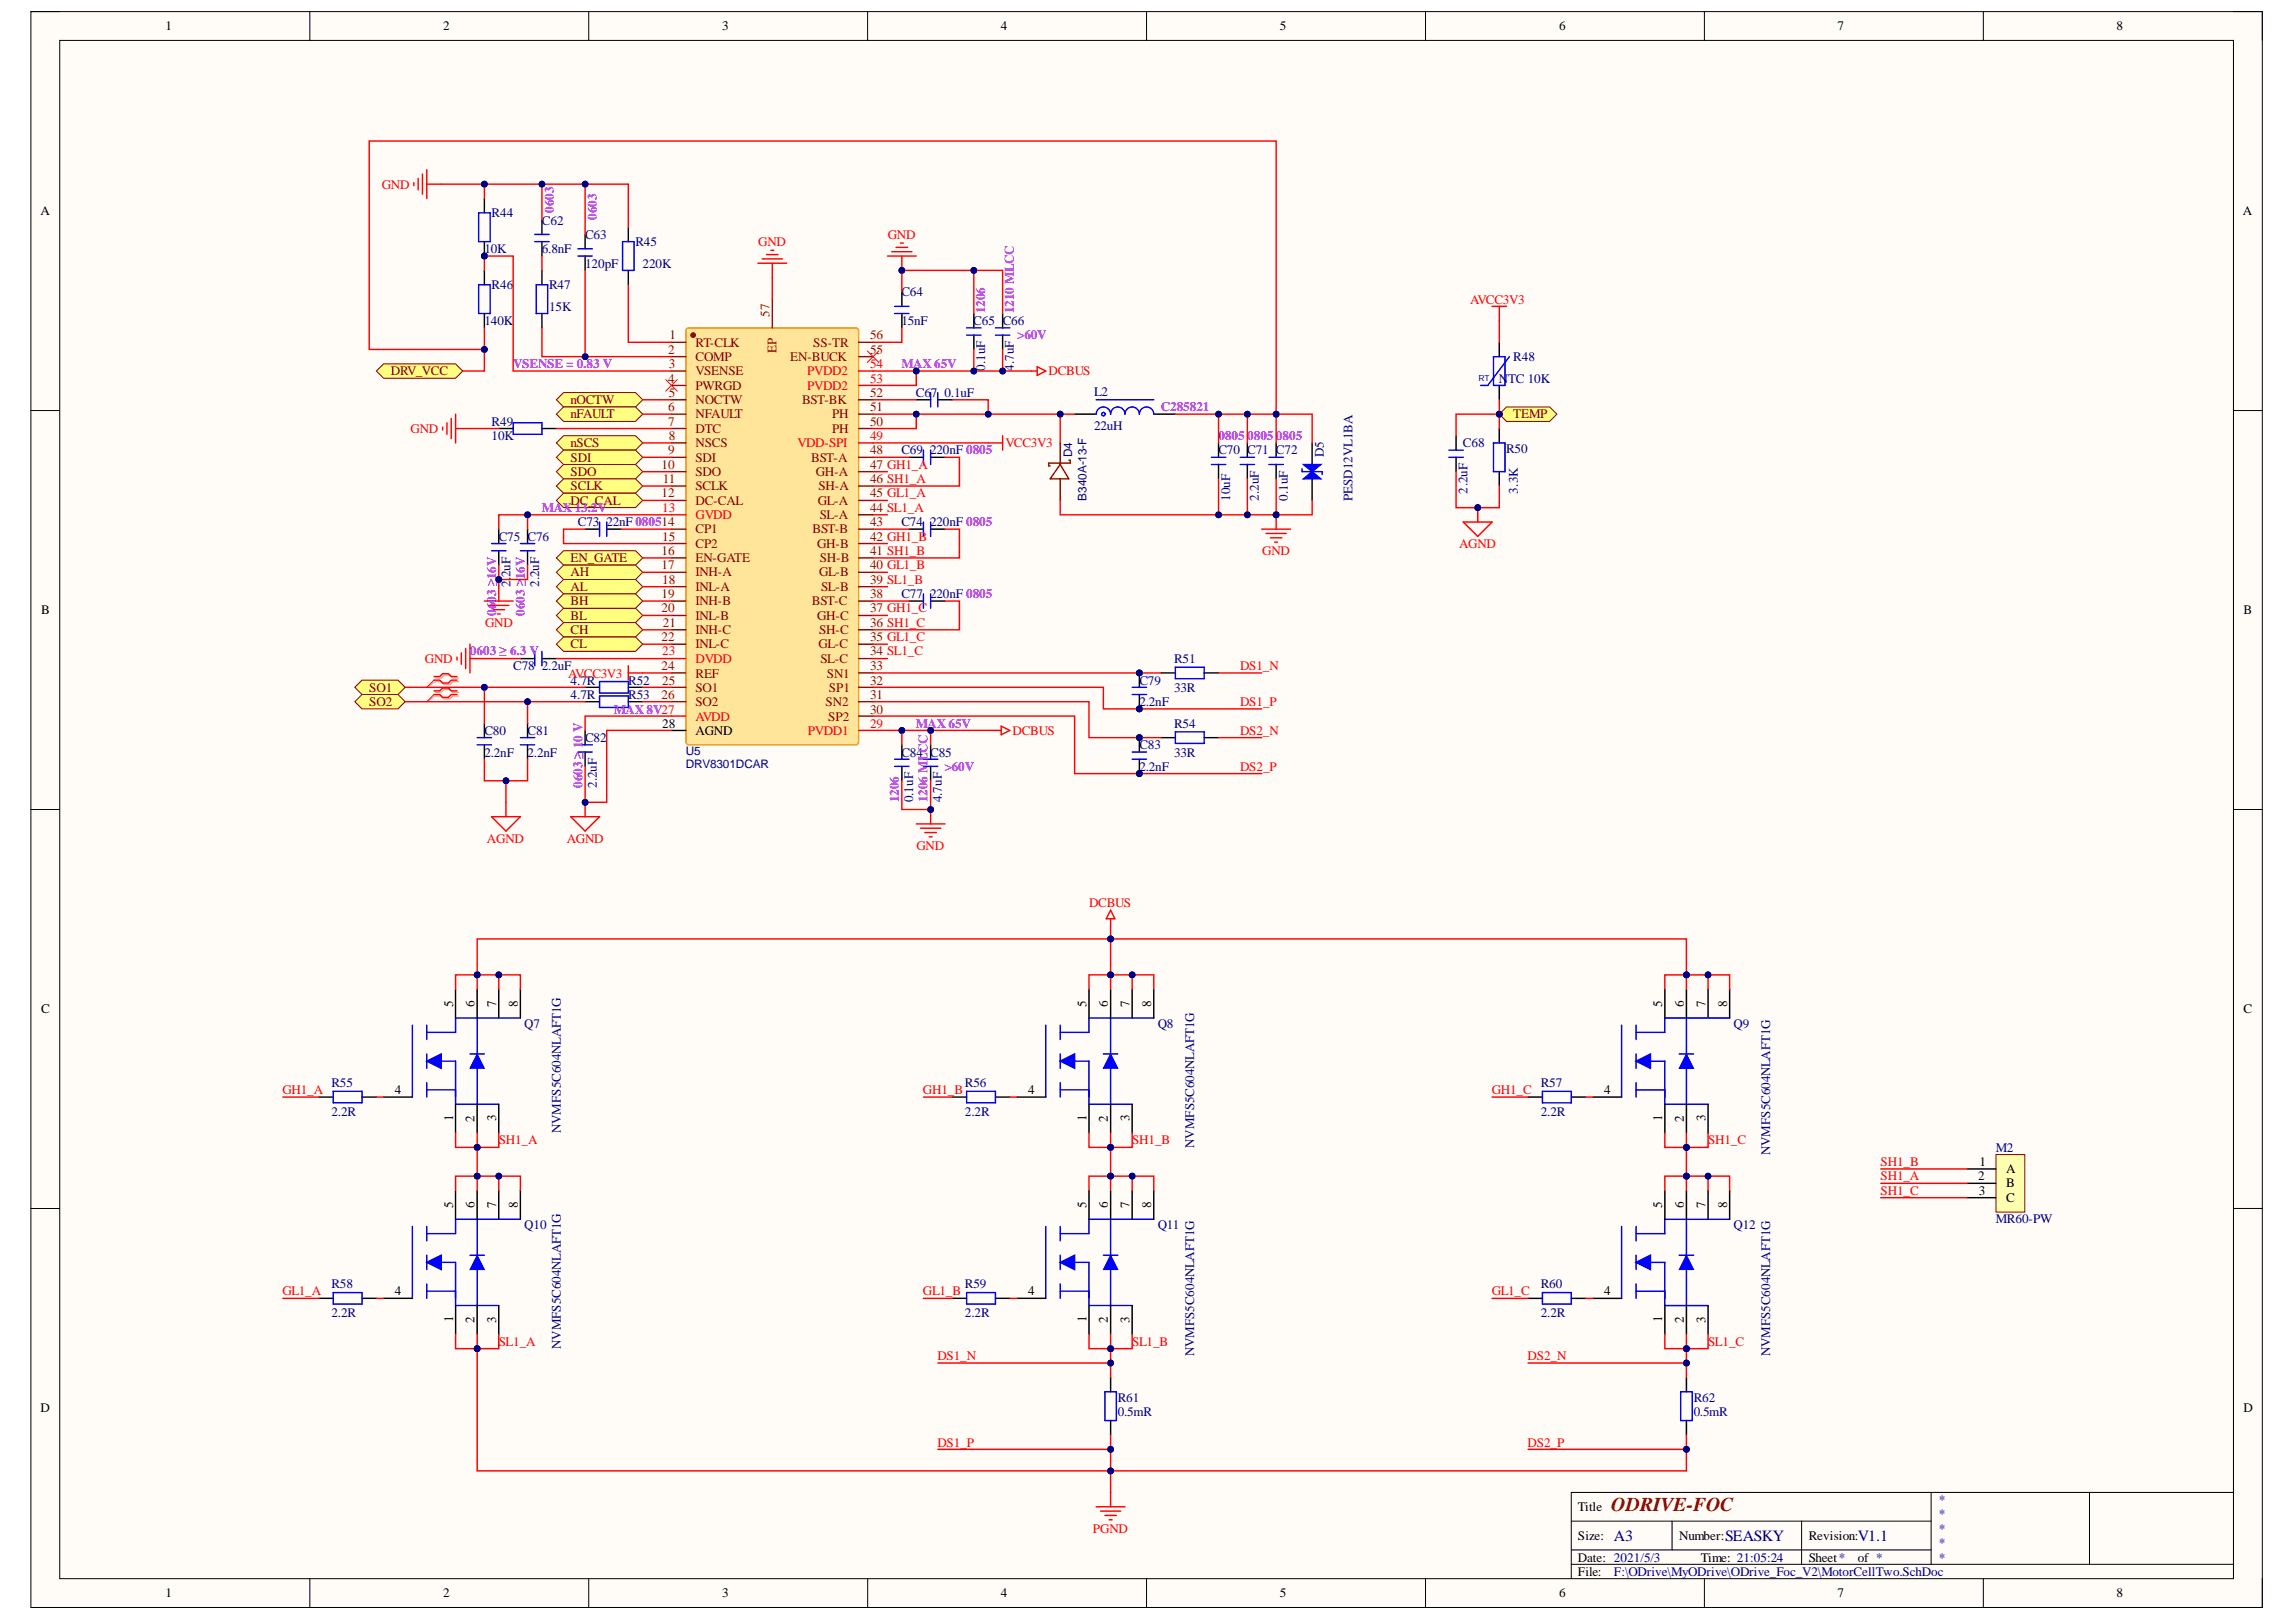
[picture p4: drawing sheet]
<svg xmlns="http://www.w3.org/2000/svg" width="297mm" height="210mm" viewBox="0 0 297 210" stroke-linecap="round" stroke-linejoin="round" font-family="sans-serif">
<defs><g id="words">
<text font-size="2.5" fill="#800000" x="208.5" y="195.6">ODRIVE-FOC</text>
<g font-size="2" fill="#000080">
<text x="208.8" y="199.4">A3</text>
<text x="223.2" y="199.4">SEASKY</text>
<text x="240.3" y="199.4">V1.1</text>
</g>
<g font-size="1.7">
<text x="21.4" y="3.9">1</text>
<text x="57.3" y="3.9">2</text>
<text x="93.4" y="3.9">3</text>
<text x="129.5" y="3.9">4</text>
<text x="165.6" y="3.9">5</text>
<text x="201.7" y="3.9">6</text>
<text x="237.7" y="3.9">7</text>
<text x="273.8" y="3.9">8</text>
<text x="5.2" y="27.9">A</text>
<text x="290.2" y="27.9">A</text>
<text x="5.3" y="79.5">B</text>
<text x="290.2" y="79.5">B</text>
<text x="85.7" y="94.2">28</text>
<text x="90" y="95.1">AGND</text>
<text x="5.3" y="131.1">C</text>
<text x="58.6" y="130.3" transform="rotate(-90 58.6 130.3)">5</text>
<text x="61.4" y="130.3" transform="rotate(-90 61.4 130.3)">6</text>
<text x="64.2" y="130.3" transform="rotate(-90 64.2 130.3)">7</text>
<text x="67" y="130.3" transform="rotate(-90 67 130.3)">8</text>
<text x="140.6" y="130.3" transform="rotate(-90 140.6 130.3)">5</text>
<text x="143.3" y="130.3" transform="rotate(-90 143.3 130.3)">6</text>
<text x="146.1" y="130.3" transform="rotate(-90 146.1 130.3)">7</text>
<text x="148.9" y="130.3" transform="rotate(-90 148.9 130.3)">8</text>
<text x="215.1" y="130.3" transform="rotate(-90 215.1 130.3)">5</text>
<text x="217.8" y="130.3" transform="rotate(-90 217.8 130.3)">6</text>
<text x="220.6" y="130.3" transform="rotate(-90 220.6 130.3)">7</text>
<text x="223.4" y="130.3" transform="rotate(-90 223.4 130.3)">8</text>
<text x="290.2" y="131.1">C</text>
<text x="51.1" y="141.6">4</text>
<text x="133" y="141.6">4</text>
<text x="207.5" y="141.6">4</text>
<text x="58.6" y="145.1" transform="rotate(-90 58.6 145.1)">1</text>
<text x="61.4" y="145.1" transform="rotate(-90 61.4 145.1)">2</text>
<text x="64.2" y="145.1" transform="rotate(-90 64.2 145.1)">3</text>
<text x="140.6" y="145.1" transform="rotate(-90 140.6 145.1)">1</text>
<text x="143.3" y="145.1" transform="rotate(-90 143.3 145.1)">2</text>
<text x="146.1" y="145.1" transform="rotate(-90 146.1 145.1)">3</text>
<text x="215.1" y="145.1" transform="rotate(-90 215.1 145.1)">1</text>
<text x="217.8" y="145.1" transform="rotate(-90 217.8 145.1)">2</text>
<text x="220.6" y="145.1" transform="rotate(-90 220.6 145.1)">3</text>
<text x="255.9" y="152.7">2</text>
<text x="256" y="154.6">3</text>
<text x="256.1" y="150.9">1</text>
<text x="259.5" y="151.8">A</text>
<text x="259.5" y="153.7">B</text>
<text x="259.5" y="155.5">C</text>
<text x="58.6" y="156.3" transform="rotate(-90 58.6 156.3)">5</text>
<text x="61.4" y="156.3" transform="rotate(-90 61.4 156.3)">6</text>
<text x="64.2" y="156.3" transform="rotate(-90 64.2 156.3)">7</text>
<text x="67" y="156.3" transform="rotate(-90 67 156.3)">8</text>
<text x="140.6" y="156.3" transform="rotate(-90 140.6 156.3)">5</text>
<text x="143.3" y="156.3" transform="rotate(-90 143.3 156.3)">6</text>
<text x="146.1" y="156.3" transform="rotate(-90 146.1 156.3)">7</text>
<text x="148.9" y="156.3" transform="rotate(-90 148.9 156.3)">8</text>
<text x="215.1" y="156.3" transform="rotate(-90 215.1 156.3)">5</text>
<text x="217.8" y="156.3" transform="rotate(-90 217.8 156.3)">6</text>
<text x="220.6" y="156.3" transform="rotate(-90 220.6 156.3)">7</text>
<text x="223.4" y="156.3" transform="rotate(-90 223.4 156.3)">8</text>
<text x="51.1" y="167.6">4</text>
<text x="133" y="167.6">4</text>
<text x="207.5" y="167.6">4</text>
<text x="58.6" y="171.1" transform="rotate(-90 58.6 171.1)">1</text>
<text x="61.4" y="171.2" transform="rotate(-90 61.4 171.2)">2</text>
<text x="64.2" y="171.2" transform="rotate(-90 64.2 171.2)">3</text>
<text x="140.6" y="171.1" transform="rotate(-90 140.6 171.1)">1</text>
<text x="143.3" y="171.2" transform="rotate(-90 143.3 171.2)">2</text>
<text x="146.1" y="171.2" transform="rotate(-90 146.1 171.2)">3</text>
<text x="215.1" y="171.1" transform="rotate(-90 215.1 171.1)">1</text>
<text x="217.8" y="171.2" transform="rotate(-90 217.8 171.2)">2</text>
<text x="220.6" y="171.2" transform="rotate(-90 220.6 171.2)">3</text>
<text x="5.2" y="182.7">D</text>
<text x="290.2" y="182.7">D</text>
<text x="204.1" y="195.6">Title</text>
<text x="204.1" y="199.3">Size:</text>
<text x="204.1" y="202.1">Date: 2021/5/3</text>
<text x="204.1" y="203.9">File:</text>
<text x="217.3" y="199.3">Number:</text>
<text x="220" y="202.1">Time: 21:05:24</text>
<text x="234" y="199.3">Revision:</text>
<text x="234" y="202.1">Sheet*</text>
<text x="240.3" y="202.1">of *</text>
<text x="21.4" y="206.7">1</text>
<text x="57.3" y="206.7">2</text>
<text x="93.4" y="206.7">3</text>
<text x="129.5" y="206.7">4</text>
<text x="165.6" y="206.7">5</text>
<text x="201.7" y="206.7">6</text>
<text x="237.7" y="206.7">7</text>
<text x="273.8" y="206.7">8</text>
</g>
<g font-size="1.7" fill="#f00">
<text x="49.4" y="24.4">GND</text>
<text x="98.1" y="31.9">GND</text>
<text x="114.8" y="30.9">GND</text>
<text x="190.2" y="39.3">AVCC3V3</text>
<text x="112.6" y="47.6">54</text>
<text x="104.4" y="50.4">PVDD2</text>
<text x="104.4" y="48.6">PVDD2</text>
<text x="112.6" y="49.5">53</text>
<text x="135.6" y="48.6">DCBUS</text>
<text x="53.1" y="56">GND</text>
<text x="103.2" y="57.9">VDD-SPI</text>
<text x="112.6" y="56.9">49</text>
<text x="130.1" y="57.9">VCC3V3</text>
<text x="85.7" y="66.2">13</text>
<text x="90" y="67.2">GVDD</text>
<text x="163.3" y="71.8">GND</text>
<text x="188.8" y="70.9">AGND</text>
<text x="62.7" y="81.1">GND</text>
<text x="55" y="85.7">GND</text>
<text x="73.5" y="87.7">AVCC3V3</text>
<text x="85.7" y="84.8">23</text>
<text x="90" y="85.7">DVDD</text>
<text x="160.4" y="86.7">DS1_N</text>
<text x="90" y="93.3">AVDD</text>
<text x="104.5" y="95.1">PVDD1</text>
<text x="112.6" y="94.2">29</text>
<text x="131" y="95.1">DCBUS</text>
<text x="160.4" y="95.1">DS2_N</text>
<text x="160.4" y="91.4">DS1_P</text>
<text x="160.4" y="99.8">DS2_P</text>
<text x="63" y="109.1">AGND</text>
<text x="73.3" y="109.1">AGND</text>
<text x="118.6" y="110">GND</text>
<text x="140.9" y="117.4">DCBUS</text>
<text x="36.5" y="141.6">GH1_A</text>
<text x="119.4" y="141.6">GH1_B</text>
<text x="193" y="141.6">GH1_C</text>
<text x="64.5" y="148.1">SH1_A</text>
<text x="146.5" y="148.1">SH1_B</text>
<text x="221" y="148.1">SH1_C</text>
<text x="243.3" y="150.9">SH1_B</text>
<text x="243.3" y="152.7">SH1_A</text>
<text x="243.3" y="154.6">SH1_C</text>
<text x="36.5" y="167.6">GL1_A</text>
<text x="119.4" y="167.6">GL1_B</text>
<text x="193" y="167.6">GL1_C</text>
<text x="64.5" y="174.2">SL1_A</text>
<text x="121.3" y="176.1">DS1_N</text>
<text x="146.5" y="174.2">SL1_B</text>
<text x="197.6" y="176.1">DS2_N</text>
<text x="221" y="174.2">SL1_C</text>
<text x="121.3" y="187.2">DS1_P</text>
<text x="197.6" y="187.2">DS2_P</text>
<text x="141.4" y="198.4">PGND</text>
</g>
<g font-size="1.7" fill="#000080">
<text x="63.6" y="28.1">R44</text>
<text x="70.1" y="29.1">C62</text>
<text x="62.7" y="32.8">10K</text>
<text x="70.1" y="32.8">6.8nF</text>
<text x="75.7" y="30.9">C63</text>
<text x="75.7" y="34.6">120pF</text>
<text x="82.2" y="31.9">R45</text>
<text x="83.1" y="34.6">220K</text>
<text x="63.6" y="37.4">R46</text>
<text x="71" y="37.4">R47</text>
<text x="71" y="40.2">15K</text>
<text x="116.6" y="38.4">C64</text>
<text x="62.7" y="42.1">140K</text>
<text x="116.6" y="42.1">15nF</text>
<text x="125.9" y="42.1">C65 C66</text>
<text x="127.4" y="48" transform="rotate(-90 127.4 48)">0.1uF</text>
<text x="131.2" y="48" transform="rotate(-90 131.2 48)">4.7uF</text>
<text x="195.8" y="46.7">R48</text>
<text x="118.5" y="51.4">C67</text>
<text x="122.2" y="51.4">0.1uF</text>
<text x="141.6" y="51.2">L2</text>
<text x="193.9" y="49.5">N</text>
<text x="195.1" y="49.5">TC 10K</text>
<text x="63.6" y="55.1">R49</text>
<text x="63.6" y="56.9">10K</text>
<text x="116.6" y="58.8">C69</text>
<text x="120.3" y="58.8">220nF 0805</text>
<text x="141.6" y="55.7">22uH</text>
<text x="157.6" y="58.8">C70 C71 C72</text>
<text x="171.3" y="59.1" transform="rotate(-90 171.3 59.1)">D5</text>
<text x="189.3" y="57.9">C68</text>
<text x="194.8" y="58.6">R50</text>
<text x="159.2" y="64.8" transform="rotate(-90 159.2 64.8)">10uF</text>
<text x="162.9" y="64.8" transform="rotate(-90 162.9 64.8)">2.2uF</text>
<text x="166.6" y="64.8" transform="rotate(-90 166.6 64.8)">0.1uF</text>
<text x="175" y="64.8" transform="rotate(-90 175 64.8)">PESD12VL1BA</text>
<text x="189.9" y="63.9" transform="rotate(-90 189.9 63.9)">2.2uF</text>
<text x="196.4" y="63.9" transform="rotate(-90 196.4 63.9)">3.3K</text>
<text x="64.5" y="70">C75 C76</text>
<text x="74.8" y="68.1">C73</text>
<text x="78.5" y="68.1">22nF 080514</text>
<text x="116.6" y="68.1">C74</text>
<text x="120.3" y="68.1">220nF 0805</text>
<text x="66" y="76" transform="rotate(-90 66 76)">2.</text>
<text x="66" y="74.7" transform="rotate(-90 66 74.7)">2uF</text>
<text x="69.8" y="76" transform="rotate(-90 69.8 76)">2.2uF</text>
<text x="116.6" y="77.4">C77</text>
<text x="120.3" y="77.4">220nF 0805</text>
<text x="66.4" y="86.7">C78</text>
<text x="70.1" y="86.7">2.2uF</text>
<text x="73.8" y="88.6">4.7R</text>
<text x="81.3" y="88.6">R52</text>
<text x="147.4" y="88.6">C79</text>
<text x="151.9" y="85.7">R51</text>
<text x="151.9" y="89.6">33R</text>
<text x="62.7" y="95.1">C80</text>
<text x="68.2" y="95.1">C81</text>
<text x="73.8" y="90.5">4.7R</text>
<text x="81.3" y="90.5">R53</text>
<text x="147.4" y="91.4">2.2nF</text>
<text x="151.9" y="94.2">R54</text>
<text x="62.7" y="97.9">2.2nF</text>
<text x="68.2" y="97.9">2.2nF</text>
<text x="75.7" y="96.1">C82</text>
<text x="77.2" y="102" transform="rotate(-90 77.2 102)">2.2uF</text>
<text x="116.6" y="97.9">C84 C85</text>
<text x="147.4" y="97">C83</text>
<text x="147.4" y="99.8">2.2nF</text>
<text x="151.9" y="97.9">33R</text>
<text x="118.1" y="103.8" transform="rotate(-90 118.1 103.8)">0.1uF</text>
<text x="121.9" y="103.8" transform="rotate(-90 121.9 103.8)">4.7uF</text>
<text x="67.8" y="133.1">Q7</text>
<text x="149.8" y="133.1">Q8</text>
<text x="224.3" y="133.1">Q9</text>
<text x="42.9" y="140.7">R55</text>
<text x="124.8" y="140.7">R56</text>
<text x="199.3" y="140.7">R57</text>
<text x="42.9" y="144.4">2.2R</text>
<text x="72.6" y="146.7" transform="rotate(-90 72.6 146.7)">NVMFS5C604NLAFT1G</text>
<text x="124.8" y="144.4">2.2R</text>
<text x="154.5" y="148.5" transform="rotate(-90 154.5 148.5)">NVMFS5C604NLAFT1G</text>
<text x="199.3" y="144.4">2.2R</text>
<text x="229" y="149.4" transform="rotate(-90 229 149.4)">NVMFS5C604NLAFT1G</text>
<text x="258.2" y="149">M2</text>
<text x="67.8" y="159.1">Q10</text>
<text x="149.8" y="159.1">Q11</text>
<text x="224.3" y="159.1">Q12</text>
<text x="258.2" y="158.3">MR60-PW</text>
<text x="42.9" y="166.7">R58</text>
<text x="124.8" y="166.7">R59</text>
<text x="199.3" y="166.7">R60</text>
<text x="42.9" y="170.5">2.2R</text>
<text x="124.8" y="170.5">2.2R</text>
<text x="199.3" y="170.5">2.2R</text>
<text x="72.6" y="174.5" transform="rotate(-90 72.6 174.5)">NVMFS5C604NLAFT1G</text>
<text x="154.5" y="175.5" transform="rotate(-90 154.5 175.5)">NVMFS5C604NLAFT1G</text>
<text x="229" y="175.5" transform="rotate(-90 229 175.5)">NVMFS5C604NLAFT1G</text>
<text x="144.6" y="181.4">R61</text>
<text x="144.6" y="183.2">0.5mR</text>
<text x="219.1" y="181.4">R62</text>
<text x="219.1" y="183.2">0.5mR</text>
<text x="250.7" y="194.6">*</text>
<text x="250.7" y="196.5">*</text>
<text x="208.8" y="203.9">F:\ODrive\MyODrive\ODrive_Foc_V2\MotorCellTwo.SchDoc</text>
<text x="250.7" y="198.4">*</text>
<text x="250.7" y="200.2">*</text>
<text x="250.7" y="202.1">*</text>
</g>
<g font-size="1.7" fill="#90f">
<text x="71.6" y="27.5" transform="rotate(-90 71.6 27.5)">0603</text>
<text x="77.2" y="28.5" transform="rotate(-90 77.2 28.5)">0603</text>
<text x="127.4" y="40.6" transform="rotate(-90 127.4 40.6)">1206</text>
<text x="131.2" y="40.6" transform="rotate(-90 131.2 40.6)">1210 MLCC</text>
<text x="66.4" y="47.6">VSENSE = 0.83 V</text>
<text x="116.6" y="47.6">MAX 65V</text>
<text x="131.6" y="43.9">&gt;60V</text>
<text x="150.2" y="53.2">C285821</text>
<text x="157.6" y="56.9">0805</text>
<text x="161.4" y="56.9">0805</text>
<text x="165.1" y="56.9">0805</text>
<text x="70.1" y="66.2">MAX 13.2V</text>
<text x="64.2" y="78" transform="rotate(-90 64.2 78)">03 ≥16V</text>
<text x="67.9" y="74.9" transform="rotate(-90 67.9 74.9)">16V</text>
<text x="64.2" y="79.7" transform="rotate(-90 64.2 79.7)">06</text>
<text x="67.9" y="79.7" transform="rotate(-90 67.9 79.7)">0603 ≥</text>
<text x="60.8" y="84.8">0603 ≥ 6.3 V</text>
<text x="79.4" y="92.3">MAX 8V27</text>
<text x="118.5" y="94.2">MAX 65V</text>
<text x="75.4" y="102" transform="rotate(-90 75.4 102)">0603 ≥ 10 V</text>
<text x="122.2" y="99.8">&gt;60V</text>
<text x="116.3" y="103.8" transform="rotate(-90 116.3 103.8)">1206</text>
<text x="120" y="103.8" transform="rotate(-90 120 103.8)">1206 MLCC</text>
</g>
<g font-size="1.7" fill="#800">
<text x="99.5" y="41" transform="rotate(-90 99.5 41)">57</text>
<text x="86.4" y="45.8">2</text>
<text x="86.5" y="47.6">3</text>
<text x="86.6" y="43.9">1</text>
<text x="90" y="44.9">RT-CLK</text>
<text x="90" y="46.7">COMP</text>
<text x="100.5" y="45.6" transform="rotate(-90 100.5 45.6)">EP</text>
<text x="102.2" y="46.7">EN-BUCK</text>
<text x="105.2" y="44.9">SS-TR</text>
<text x="112.6" y="45.8">55</text>
<text x="112.6" y="43.9">56</text>
<text x="86.4" y="49.5">4</text>
<text x="86.4" y="53.2">6</text>
<text x="86.5" y="51.4">5</text>
<text x="90" y="48.6">VSENSE</text>
<text x="90" y="50.4">PWRGD</text>
<text x="90" y="52.3">NOCTW</text>
<text x="103.8" y="52.3">BST-BK</text>
<text x="112.6" y="53.2">51</text>
<text x="112.6" y="51.4">52</text>
<text x="86.4" y="55.1">7</text>
<text x="86.4" y="58.8">9</text>
<text x="86.5" y="56.9">8</text>
<text x="90" y="54.2">NFAULT</text>
<text x="90" y="56">DTC</text>
<text x="90" y="57.9">NSCS</text>
<text x="90" y="59.7">SDI</text>
<text x="104.9" y="59.7">BST-A</text>
<text x="107.7" y="56">PH</text>
<text x="107.7" y="54.2">PH</text>
<text x="112.6" y="58.8">48</text>
<text x="112.6" y="55.1">50</text>
<text x="85.6" y="60.7">10</text>
<text x="85.6" y="64.4">12</text>
<text x="85.8" y="62.5">11</text>
<text x="90" y="61.6">SDO</text>
<text x="90" y="63.4">SCLK</text>
<text x="90" y="65.3">DC-CAL</text>
<text x="105.5" y="61.6">GH-A</text>
<text x="105.8" y="65.3">GL-A</text>
<text x="105.9" y="63.4">SH-A</text>
<text x="112.6" y="64.4">45 GL1_A</text>
<text x="112.6" y="62.5">46 SH1_A</text>
<text x="112.6" y="60.7">47 GH1_A</text>
<text x="85.6" y="71.8">16</text>
<text x="85.7" y="70">15</text>
<text x="90" y="69">CP1</text>
<text x="90" y="70.9">CP2</text>
<text x="105.1" y="69">BST-B</text>
<text x="105.7" y="70.9">GH-B</text>
<text x="106" y="67.2">SL-A</text>
<text x="112.6" y="71.8">41 SH1_B</text>
<text x="112.6" y="70">42 GH1_B</text>
<text x="112.6" y="68.1">43</text>
<text x="112.6" y="66.2">44 SL1_A</text>
<text x="85.6" y="73.7">17</text>
<text x="85.6" y="77.4">19</text>
<text x="85.7" y="75.5">18</text>
<text x="90" y="72.7">EN-GATE</text>
<text x="90" y="74.6">INH-A</text>
<text x="90" y="76.5">INL-A</text>
<text x="106" y="74.6">GL-B</text>
<text x="106" y="72.7">SH-B</text>
<text x="106.2" y="76.5">SL-B</text>
<text x="112.6" y="77.4">38</text>
<text x="112.6" y="75.5">39 SL1_B</text>
<text x="112.6" y="73.7">40 GL1_B</text>
<text x="85.6" y="79.2">20</text>
<text x="85.6" y="83">22</text>
<text x="85.8" y="81.1">21</text>
<text x="90" y="78.3">INH-B</text>
<text x="90" y="80.2">INL-B</text>
<text x="90" y="82">INH-C</text>
<text x="90" y="83.9">INL-C</text>
<text x="105" y="78.3">BST-C</text>
<text x="105.7" y="80.2">GH-C</text>
<text x="105.9" y="83.9">GL-C</text>
<text x="106" y="82">SH-C</text>
<text x="112.6" y="83">35 GL1_C</text>
<text x="112.6" y="81.1">36 SH1_C</text>
<text x="112.6" y="79.2">37 GH1_C</text>
<text x="85.6" y="86.7">24</text>
<text x="85.7" y="88.6">25</text>
<text x="90" y="87.7">REF</text>
<text x="90" y="89.6">SO1</text>
<text x="106.1" y="85.7">SL-C</text>
<text x="107" y="87.7">SN1</text>
<text x="107.2" y="89.6">SP1</text>
<text x="112.6" y="88.6">32</text>
<text x="112.6" y="86.7">33</text>
<text x="112.6" y="84.8">34 SL1_C</text>
<text x="85.6" y="90.5">26</text>
<text x="90" y="91.4">SO2</text>
<text x="106.8" y="91.4">SN2</text>
<text x="107.1" y="93.3">SP2</text>
<text x="112.6" y="92.3">30</text>
<text x="112.6" y="90.5">31</text>
</g>
<g font-size="1.7" fill="#800000">
<text x="50.6" y="48.6">DRV_VCC</text>
<text x="73.8" y="52.3">nOCTW</text>
<text x="73.8" y="54.2">nFAULT</text>
<text x="73.8" y="57.9">nSCS</text>
<text x="73.8" y="59.7">SDI</text>
<text x="195.8" y="54.2">TEMP</text>
<text x="73.8" y="61.6">SDO</text>
<text x="73.8" y="63.4">SCLK</text>
<text x="73.8" y="65.3">DC_CAL</text>
<text x="73.8" y="72.7">EN_GATE</text>
<text x="73.8" y="74.6">AH</text>
<text x="73.8" y="76.5">AL</text>
<text x="73.8" y="80.2">BL</text>
<text x="73.8" y="82">CH</text>
<text x="73.8" y="83.9">CL</text>
<text x="73.8" y="78.3">BH</text>
<text x="47.8" y="89.6">SO1</text>
<text x="47.8" y="91.4">SO2</text>
</g>
<g font-size="1.5" fill="#000080">
<text x="138.7" y="59.1" transform="rotate(-90 138.7 59.1)">D4</text>
<text x="140.6" y="64.8" transform="rotate(-90 140.6 64.8)">B340A-13-F</text>
<text x="88.7" y="97.7">U5</text>
<text x="88.7" y="99.4">DRV8301DCAR</text>
</g>
<text font-size="1.1" fill="#000080" x="191.3" y="49.3">RT</text>
</g></defs>
<path d="M4 1.5h288.7v206.5h-288.7z" fill-rule="evenodd" fill="#fffcf8"/>
<path d="M4 1.5h288.7v206.5h-288.7z" fill="none" stroke="#000" stroke-width=".13"/>
<path d="M7.7 5.2h281.2v199.1h-281.2z" fill-rule="evenodd" fill="#fffcf8"/>
<g fill="none" stroke="#000" stroke-width=".13">
<path d="M4 1.5h3.7M7.7 5.2h281.2v199.1h-281.2zM40.1 1.5v3.7M76.2 1.5v3.7M112.2 1.5v3.7M148.3 1.5v3.7M184.4 1.5v3.7M220.5 1.5v3.7M256.6 1.5v3.7M288.9 1.5h3.8v3.7M4 53.1h3.7M288.9 53.1h3.8"/>
<path d="M4 104.8h3.7M288.9 104.8h3.8M4 156.4h3.7M288.9 156.4h3.8M203.3 196.9h46.5M216.3 196.9v3.7M233.1 196.9v5.5M249.8 193.1v9.3M270.3 193.1v9.3M288.9 193.1h-85.6v11.2M40.1 204.3v3.7M76.2 204.3v3.7"/>
<path d="M112.3 204.3v3.7M148.3 204.3v3.7M184.4 204.3v3.7M203.3 202.4h85.6M203.3 200.6h46.5M220.5 204.3v3.7M256.6 204.3v3.7M292.7 204.3v3.7"/>
</g>
<path d="M88.9 42.5l21.8-.1 .3 .2 .1 53.4-.2 .3-21.8 .1-.3-.2-.1-53.4z" fill="#ffe599"/>
<path d="M88.9 42.5l21.8-.1 .3 .2 .1 53.4-.2 .3-21.8 .1-.3-.2-.1-53.4z" fill="none" stroke="#f90" stroke-width=".18"/>
<circle cx="89.7" cy="43.4" r=".28" fill="#800"/>
<g fill="none" stroke="#800" stroke-width=".18">
<path d="M99.9 38.7v3.7M86.9 44.3h1.8M86.9 46.2h1.8M86.9 48h1.8M86.9 49.9h1.8M86.9 51.7h1.8M86.9 53.6h1.8M86.9 55.5h1.8M86.9 57.3h1.8M86.9 59.2h1.8M111.1 44.3h1.9M111.1 46.2h1.9"/>
<path d="M111.1 51.7h1.9M111.1 53.6h1.9M111.1 55.5h1.9M111.1 59.2h1.9M86.9 61h1.8M86.9 62.9h1.8M86.9 64.8h1.8M86.9 68.5h1.8M86.9 70.3h1.8M86.9 72.2h1.8M86.9 74.1h1.8M86.9 75.9h1.8"/>
<path d="M86.9 77.8h1.8M86.9 79.6h1.8M111.1 61h1.9M111.1 62.9h1.9M111.1 64.8h1.9M111.1 68.5h1.9M111.1 70.3h1.9M111.1 72.2h1.9M111.1 74.1h1.9M111.1 75.9h1.9M111.1 77.8h1.9M111.1 79.6h1.9"/>
<path d="M111.1 66.6h1.9M86.9 81.5h1.8M86.9 83.4h1.8M86.9 87.1h1.8M86.9 88.9h1.8M86.9 90.8h1.8M111.1 81.5h1.9M111.1 83.4h1.9M111.1 87.1h1.9M111.1 88.9h1.9M111.1 90.8h1.9M111.1 92.7h1.9"/>
<path d="M111.1 85.2h1.9"/>
<circle cx="89.7" cy="43.4" r=".28"/>
</g>
<path d="M111.1 57.3h1.9M111.1 49.9h1.9M111.1 48h1.9M86.9 66.6h1.8M86.9 85.2h1.8M86.9 92.7h1.8M111.1 94.5h1.9" fill="none" stroke="#f00" stroke-width=".18"/>
<path d="M86.9 94.5h1.8" fill="none" stroke="#000" stroke-width=".18"/>
<path d="M72 51.7l.9-.9h9.3l1 .9-1 1h-9.3z" fill-rule="evenodd" fill="#ffff80"/>
<path d="M72 51.7l.9-.9h9.3l1 .9-1 1h-9.3z" fill="none" stroke="#800000" stroke-width=".13"/>
<path d="M72 53.6l.9-.9h9.3l1 .9-1 .9h-9.3z" fill-rule="evenodd" fill="#ffff80"/>
<path d="M72 53.6l.9-.9h9.3l1 .9-1 .9h-9.3z" fill="none" stroke="#800000" stroke-width=".13"/>
<path d="M72 57.3l.9-.9h9.3l1 .9-1 .9h-9.3z" fill-rule="evenodd" fill="#ffff80"/>
<path d="M72 57.3l.9-.9h9.3l1 .9-1 .9h-9.3z" fill="none" stroke="#800000" stroke-width=".13"/>
<path d="M72.9 58.2h9.3l1 1-1 .9h-9.3l-.9-.9z" fill-rule="evenodd" fill="#ffff80"/>
<path d="M72.9 58.2h9.3l1 1-1 .9h-9.3l-.9-.9z" fill="none" stroke="#800000" stroke-width=".13"/>
<path d="M72 61l.9-.9h9.3l1 .9-1 1h-9.3z" fill-rule="evenodd" fill="#ffff80"/>
<path d="M72 61l.9-.9h9.3l1 .9-1 1h-9.3z" fill="none" stroke="#800000" stroke-width=".13"/>
<path d="M72 62.9l.9-.9h9.3l1 .9-1 .9h-9.3z" fill-rule="evenodd" fill="#ffff80"/>
<path d="M72 62.9l.9-.9h9.3l1 .9-1 .9h-9.3z" fill="none" stroke="#800000" stroke-width=".13"/>
<path d="M72.9 63.8h9.3l1 1-1 .9h-9.3l-.9-.9z" fill-rule="evenodd" fill="#ffff80"/>
<path d="M72.9 63.8h9.3l1 1-1 .9h-9.3l-.9-.9z" fill="none" stroke="#800000" stroke-width=".13"/>
<path d="M72 72.2l.9-.9h9.3l1 .9-1 .9h-9.3z" fill-rule="evenodd" fill="#ffff80"/>
<path d="M72 72.2l.9-.9h9.3l1 .9-1 .9h-9.3z" fill="none" stroke="#800000" stroke-width=".13"/>
<path d="M72 74.1l.9-1h9.3l1 1-1 .9h-9.3z" fill-rule="evenodd" fill="#ffff80"/>
<path d="M72 74.1l.9-1h9.3l1 1-1 .9h-9.3z" fill="none" stroke="#800000" stroke-width=".13"/>
<path d="M72 75.9l.9-.9h9.3l1 .9-1 1h-9.3z" fill-rule="evenodd" fill="#ffff80"/>
<path d="M72 75.9l.9-.9h9.3l1 .9-1 1h-9.3z" fill="none" stroke="#800000" stroke-width=".13"/>
<path d="M72.9 78.7h9.3l1 .9-1 1h-9.3l-.9-1z" fill-rule="evenodd" fill="#ffff80"/>
<path d="M72.9 78.7h9.3l1 .9-1 1h-9.3l-.9-1z" fill="none" stroke="#800000" stroke-width=".13"/>
<path d="M72 81.5l.9-.9h9.3l1 .9-1 .9h-9.3z" fill-rule="evenodd" fill="#ffff80"/>
<path d="M72 81.5l.9-.9h9.3l1 .9-1 .9h-9.3z" fill="none" stroke="#800000" stroke-width=".13"/>
<path d="M72 83.4l.9-1h9.3l1 1-1 .9h-9.3z" fill-rule="evenodd" fill="#ffff80"/>
<path d="M72 83.4l.9-1h9.3l1 1-1 .9h-9.3z" fill="none" stroke="#800000" stroke-width=".13"/>
<path d="M72 77.8l.9-.9h9.3l1 .9-1 .9h-9.3z" fill-rule="evenodd" fill="#ffff80"/>
<path d="M72 77.8l.9-.9h9.3l1 .9-1 .9h-9.3z" fill="none" stroke="#800000" stroke-width=".13"/>
<path d="M62.7 93.6v1.9M62.7 96.4v1.8M68.3 93.6v1.9M68.3 96.4v1.8M75.7 88.9h1.9M75.7 90.8h1.9M81.3 88.9h1.9M81.3 90.8h1.9" fill="none" stroke="#000" stroke-width=".18"/>
<path d="M61.7 96.4h1.9M61.7 95.5h1.9M67.3 96.4h1.9M67.3 95.5h1.9M77.6 88.2h3.7v1.5h-3.7zM77.6 90.1h3.7v1.5h-3.7z" fill="none" stroke="#00f" stroke-width=".18"/>
<path d="M45.9 88.9l.9-.9h4.7l.9 .9-.9 1h-4.7z" fill-rule="evenodd" fill="#ffff80"/>
<path d="M45.9 88.9l.9-.9h4.7l.9 .9-.9 1h-4.7z" fill="none" stroke="#800000" stroke-width=".13"/>
<path d="M45.9 90.8l.9-.9h4.7l.9 .9-.9 .9h-4.7z" fill-rule="evenodd" fill="#ffff80"/>
<path d="M45.9 90.8l.9-.9h4.7l.9 .9-.9 .9h-4.7z" fill="none" stroke="#800000" stroke-width=".13"/>
<path d="M70.1 28.5v1.8M70.1 31.3v1.8M70.1 35v1.9M75.7 30.3v1.9M75.7 33.1v1.9M81.3 29.4v1.9M81.3 35v1.9M70.1 40.6v1.8" fill="none" stroke="#000" stroke-width=".18"/>
<path d="M69.2 31.3h1.8M69.2 30.3h1.8M69.4 36.9h1.5v3.7h-1.5zM74.8 32.2h1.8M74.8 33.1h1.8M80.5 31.3h1.5v3.7h-1.5z" fill="none" stroke="#00f" stroke-width=".18"/>
<circle cx="62.7" cy="33.1" r=".37" fill="#000080"/>
<circle cx="62.7" cy="33.1" r=".37" fill="none" stroke="#000080" stroke-width=".13"/>
<path d="M62.7 25.7v1.8M62.7 31.3v1.8" fill="none" stroke="#000" stroke-width=".18"/>
<circle cx="62.7" cy="33.1" r=".37" fill="#000080"/>
<circle cx="62.7" cy="33.1" r=".37" fill="none" stroke="#000080" stroke-width=".13"/>
<g fill="none" stroke="#00f" stroke-width=".18">
<path d="M61.9 27.5h1.5v3.8h-1.5zM61.9 36.9h1.5v3.7h-1.5zM115.7 39.6h1.9M66.4 54.7h3.7v1.5h-3.7zM115.7 40.6h1.9M63.6 71.3h1.9M63.6 70.3h1.9M67.3 71.3h1.9M67.3 70.3h1.9M77.6 67.5v1.9M78.5 67.5v1.9M69.2 84.3v1.9"/>
<path d="M70.1 84.3v1.9M74.8 97.3h1.8M74.8 96.4h1.8"/>
</g>
<g fill="none" stroke="#000" stroke-width=".18">
<path d="M62.7 35v1.9M116.7 37.8v1.8M62.7 40.6v1.8M64.5 55.5h1.9M70.1 55.5h1.9M116.7 40.6v1.8M64.5 68.5v1.8M64.5 71.3v1.8M68.3 68.5v1.8M68.3 71.3v1.8M75.7 68.5h1.9M78.5 68.5h1.9"/>
<path d="M67.3 85.2h1.9M70.1 85.2h1.9M75.7 94.5v1.9M75.7 97.3v1.9"/>
</g>
<g fill="none" stroke="#f00" stroke-width=".18">
<path d="M53.5 23.6v.4M54.1 23.1v1.5M54.7 22.5v2.6M55.2 22v3.7M55.2 23.8h1.9M98.1 34.1h3.7M98.6 33.5h2.6M99.2 32.9h1.5M99.7 32.4h.4M99.9 34.1v1.8M114.8 33.1h3.7M115.4 32.6h2.6"/>
<path d="M115.9 32h1.5M116.5 31.5h.4M116.7 33.1v1.9M57.3 55.3v.3M57.8 54.7v1.5M58.4 54.2v2.6M58.9 53.6v3.7M58.9 55.5h1.9M62.7 77.8h3.7M63.2 78.3h2.6M63.8 78.9h1.5M64.3 79.5h.4"/>
<path d="M64.5 75.9v1.9M59.1 85v.4M59.7 84.5v1.5M60.2 83.9v2.6M60.8 83.4v3.7M60.8 85.2h1.9"/>
</g>
<circle cx="116.7" cy="35" r=".37" fill="#000080"/>
<circle cx="116.7" cy="35" r=".37" fill="none" stroke="#000080" stroke-width=".13"/>
<path d="M118.5 51.7h1.9M121.3 51.7h1.9M126 40.6v1.8M126 43.4v1.8M129.7 40.6v1.8M129.7 43.4v1.8M139 53.6h2.8M149.3 53.6h2.8" fill="none" stroke="#000" stroke-width=".18"/>
<path d="M120.4 50.8v1.9M121.3 50.8v1.9M125.1 43.4h1.8M125.1 42.4h1.8M128.8 43.4h1.8M128.8 42.4h1.8M141.8 53.6a.93 .93 0 0 1 .9-.9 .93 .93 0 0 1 1 .9 .93 .93 0 0 1 .9-.9 .93 .93 0 0 1 .9 .9 .93 .93 0 0 1 1-.9 .93 .93 0 0 1 .9 .9 .93 .93 0 0 1 .9-.9 .93 .93 0 0 1 1 .9M141.8 51.7h7.5M143 53.5l-.1-.1h-.2l-.1 .1-.1 .2 .1 .1h.2l.2-.2" fill="none" stroke="#00f" stroke-width=".18"/>
<path d="M137.2 57.3v2.8M138.3 59.6h.2v.3h-2.8v.4h.2M137.2 62v2.8M137.2 60.1l1.1 1.9h-2.4z" fill="none" stroke="#800" stroke-width=".18"/>
<path d="M163.2 68.5h3.8M163.8 69h2.6M164.4 69.6h1.4M164.9 70.2h.4M165.1 66.6v1.9" fill="none" stroke="#f00" stroke-width=".18"/>
<circle cx="165.1" cy="66.6" r=".37" fill="#000080"/>
<circle cx="165.1" cy="66.6" r=".37" fill="none" stroke="#000080" stroke-width=".13"/>
<path d="M157.6 57.3v1.9M161.4 57.3v1.9M165.1 57.3v1.9M169.8 57.3v2.8M157.6 60.1v1.9M161.4 60.1v1.9M165.1 60.1v1.9M169.8 62v2.8" fill="none" stroke="#000" stroke-width=".18"/>
<path d="M156.7 59.2h1.9M160.4 59.2h1.9M164.2 59.2h1.8M156.7 60.1h1.9M160.4 60.1h1.9M164.2 60.1h1.8" fill="none" stroke="#00f" stroke-width=".18"/>
<path d="M168.6 62l1.2-1 1.1 1z" fill="#00f"/>
<path d="M168.6 62l1.2-1 1.1 1z" fill="none" stroke="#00f" stroke-width=".18"/>
<path d="M168.6 60.1h2.3l-1.1 .9z" fill="#00f"/>
<path d="M119.5 58.2v1.9M120.4 58.2v1.9M119.5 67.5v1.9M119.5 76.9v1.8M120.4 67.5v1.9M120.4 76.9v1.8M168.4 60.7v.3h2.7v.4M168.6 60.1h2.3l-1.1 .9zM119.5 99.2h1.8M119.5 98.2h1.8" fill="none" stroke="#00f" stroke-width=".18"/>
<path d="M117.6 59.2h1.9M120.4 59.2h1.9M117.6 68.5h1.9M117.6 77.8h1.9M120.4 68.5h1.9M120.4 77.8h1.9M120.4 96.4v1.8M120.4 99.2v1.8" fill="none" stroke="#000" stroke-width=".18"/>
<path d="M118.5 106.6h3.8M119.1 107.2h2.6M119.7 107.7h1.4M120.2 108.3h.4M120.4 104.8v1.8" fill="none" stroke="#f00" stroke-width=".18"/>
<circle cx="120.4" cy="104.8" r=".37" fill="#000080"/>
<circle cx="120.4" cy="104.8" r=".37" fill="none" stroke="#000080" stroke-width=".13"/>
<path d="M116.7 96.4v1.8M116.7 99.2v1.8" fill="none" stroke="#000" stroke-width=".18"/>
<path d="M115.7 99.2h1.9M115.7 98.2h1.9M53.4 132.7v9.3M55.2 132.7v1.8M55.2 136.4v1.8M55.2 137.3h3.7M58.9 131.7v1.9h-3.7M55.2 140.1v1.9M55.2 141h3.7v1.9" fill="none" stroke="#00f" stroke-width=".18"/>
<path d="M86.1 49.1l1.5 1.5M87.6 49.1l-1.5 1.5" fill="none" stroke="#f00" stroke-width=".13"/>
<path d="M55.2 137.3l1.9-.9v1.8z" fill="#00f"/>
<path d="M55.2 137.3l1.9-.9v1.8zM58.9 137.3v4.7M58.9 131.7h8.4M60.8 136.4h1.9M61.7 131.7v11.2M58.9 142.9h5.6" fill="none" stroke="#00f" stroke-width=".18"/>
<path d="M61.7 136.4l1 1.8h-1.9z" fill="#00f"/>
<path d="M61.7 136.4l1 1.8h-1.9z" fill="none" stroke="#00f" stroke-width=".13"/>
<path d="M58.9 128v3.7M61.7 128v3.7M64.5 128v3.7M67.3 128v3.7M49.6 142h3.8M58.9 142.9v3.7M61.7 142.9v3.7M64.5 142.9v3.7" fill="none" stroke="#000" stroke-width=".18"/>
<path d="M53.4 158.7v9.3M55.2 158.7v1.9M58.9 157.8v1.8h-3.7M55.2 162.4v1.9M55.2 166.2v1.8M55.2 167.1h3.7v1.8M55.2 163.4h3.7" fill="none" stroke="#00f" stroke-width=".18"/>
<path d="M55.2 163.4l1.9-1v1.9z" fill="#00f"/>
<path d="M58.9 157.8h8.4M61.7 157.8v11.1M55.2 163.4l1.9-1v1.9zM58.9 163.4v4.6M58.9 168.9h5.6M60.8 162.4h1.9" fill="none" stroke="#00f" stroke-width=".18"/>
<path d="M61.7 162.4l1 1.9h-1.9z" fill="#00f"/>
<path d="M61.7 162.4l1 1.9h-1.9z" fill="none" stroke="#00f" stroke-width=".13"/>
<path d="M58.9 169v3.7M61.7 169v3.7M64.5 169v3.7" fill="none" stroke="#000" stroke-width=".19"/>
<path d="M41.2 142h1.9M46.8 142h1.9M58.9 154.1v3.7M61.7 154.1v3.7M64.5 154.1v3.7M67.3 154.1v3.7M41.2 168h1.9M46.8 168h1.9M49.6 168h3.8" fill="none" stroke="#000" stroke-width=".18"/>
<path d="M135.3 132.7v9.3M137.2 132.7v1.8M137.2 136.4v1.8M137.2 137.3h3.7M140.9 131.7v1.9h-3.7M43.1 141.2h3.7v1.5h-3.7zM137.2 140.1v1.9M137.2 141h3.7v1.9M43.1 167.3h3.7v1.5h-3.7z" fill="none" stroke="#00f" stroke-width=".18"/>
<path d="M137.2 137.3l1.8-.9v1.8z" fill="#00f"/>
<path d="M137.2 137.3l1.8-.9v1.8zM140.9 137.3v4.7M140.9 131.7h8.4M142.7 136.4h1.9M143.7 131.7v11.2M140.9 142.9h5.6" fill="none" stroke="#00f" stroke-width=".18"/>
<path d="M143.7 136.4l.9 1.8h-1.9z" fill="#00f"/>
<path d="M143.7 136.4l.9 1.8h-1.9z" fill="none" stroke="#00f" stroke-width=".13"/>
<path d="M140.9 128v3.7M143.7 128v3.7M146.5 128v3.7M149.3 128v3.7M131.6 142h3.7M140.9 142.9v3.7M143.7 142.9v3.7M146.5 142.9v3.7" fill="none" stroke="#000" stroke-width=".18"/>
<path d="M135.3 158.7v9.3M137.2 158.7v1.9M140.9 157.8v1.8h-3.7M137.2 162.4v1.9M137.2 166.2v1.8M137.2 167.1h3.7v1.8M137.2 163.4h3.7" fill="none" stroke="#00f" stroke-width=".18"/>
<path d="M137.2 163.4l1.8-1v1.9z" fill="#00f"/>
<path d="M140.9 157.8h8.4M143.7 157.8v11.1M137.2 163.4l1.8-1v1.9zM140.9 163.4v4.6M140.9 168.9h5.6M142.7 162.4h1.9" fill="none" stroke="#00f" stroke-width=".18"/>
<path d="M143.7 162.4l.9 1.9h-1.9z" fill="#00f"/>
<path d="M143.7 162.4l.9 1.9h-1.9z" fill="none" stroke="#00f" stroke-width=".13"/>
<path d="M140.9 169v3.7M143.7 169v3.7M146.5 169v3.7" fill="none" stroke="#000" stroke-width=".19"/>
<path d="M123.2 142h1.9M128.8 142h1.8M140.9 154.1v3.7M143.7 154.1v3.7M146.5 154.1v3.7M149.3 154.1v3.7M123.2 168h1.9M128.8 168h1.8M131.6 168h3.7" fill="none" stroke="#000" stroke-width=".18"/>
<path d="M125.1 141.2h3.7v1.5h-3.7zM125.1 167.3h3.7v1.5h-3.7z" fill="none" stroke="#00f" stroke-width=".18"/>
<path d="M209.8 132.7v9.3M211.7 132.7v1.8M211.7 136.4v1.9M211.7 137.3h3.7M215.4 131.7v1.9h-3.7M211.7 140.1v1.9M211.7 141h3.7v1.9" fill="none" stroke="#00f" stroke-width=".19"/>
<path d="M211.7 137.3l1.8-.9v1.9z" fill="#00f"/>
<path d="M211.7 137.3l1.8-.9v1.9zM215.4 137.3v4.7M215.4 131.7h8.4M217.2 136.4h1.9M218.2 131.7v11.2M215.4 142.9h5.6" fill="none" stroke="#00f" stroke-width=".19"/>
<path d="M218.2 136.4l.9 1.9h-1.9z" fill="#00f"/>
<path d="M218.2 136.4l.9 1.9h-1.9z" fill="none" stroke="#00f" stroke-width=".13"/>
<path d="M215.4 128v3.7M218.2 128v3.7M221 128v3.7M223.8 128v3.7M206.1 142h3.7M215.4 142.9v3.7M218.2 142.9v3.7M221 142.9v3.7" fill="none" stroke="#000" stroke-width=".19"/>
<path d="M209.8 158.7v9.3M211.7 158.7v1.9M215.4 157.8v1.8h-3.7M211.7 162.4v1.9M211.7 166.2v1.8M211.7 167.1h3.7v1.9M211.7 163.4h3.7" fill="none" stroke="#00f" stroke-width=".19"/>
<path d="M211.7 163.4l1.8-1v1.9z" fill="#00f"/>
<path d="M215.4 157.8h8.4M218.2 157.8v11.2M211.7 163.4l1.8-1v1.9zM215.4 163.4v4.6M215.4 169h5.6M217.2 162.4h1.9" fill="none" stroke="#00f" stroke-width=".19"/>
<path d="M218.2 162.4l.9 1.9h-1.9z" fill="#00f"/>
<path d="M218.2 162.4l.9 1.9h-1.9z" fill="none" stroke="#00f" stroke-width=".13"/>
<g fill="none" stroke="#000" stroke-width=".19">
<path d="M197.7 142h1.8M203.3 142h1.8M215.4 154.1v3.7M218.2 154.1v3.7M221 154.1v3.7M223.8 154.1v3.7M143.7 178.3v1.8M197.7 168h1.8M203.3 168h1.8M206.1 168h3.7M215.4 169v3.7M218.2 169v3.7"/>
<path d="M218.2 178.3v1.8M221 169v3.7M143.7 183.8v1.9M218.2 183.8v1.9"/>
</g>
<path d="M199.5 141.2h3.8v1.5h-3.8zM199.5 167.3h3.8v1.5h-3.8zM142.9 180.1h1.5v3.7h-1.5zM217.4 180.1h1.5v3.7h-1.5z" fill="none" stroke="#00f" stroke-width=".19"/>
<path d="M150.2 87.1h1.9M155.8 87.1h1.8" fill="none" stroke="#000" stroke-width=".18"/>
<path d="M152.1 86.3h3.7v1.5h-3.7z" fill="none" stroke="#00f" stroke-width=".18"/>
<circle cx="147.4" cy="87.1" r=".37" fill="#000080"/>
<circle cx="147.4" cy="87.1" r=".37" fill="none" stroke="#000080" stroke-width=".13"/>
<circle cx="147.4" cy="91.7" r=".37" fill="#000080"/>
<circle cx="147.4" cy="91.7" r=".37" fill="none" stroke="#000080" stroke-width=".13"/>
<path d="M147.4 87.1v1.8" fill="none" stroke="#000" stroke-width=".18"/>
<circle cx="147.4" cy="87.1" r=".37" fill="#000080"/>
<circle cx="147.4" cy="87.1" r=".37" fill="none" stroke="#000080" stroke-width=".13"/>
<path d="M147.4 89.9v1.8" fill="none" stroke="#000" stroke-width=".18"/>
<circle cx="147.4" cy="91.7" r=".37" fill="#000080"/>
<circle cx="147.4" cy="91.7" r=".37" fill="none" stroke="#000080" stroke-width=".13"/>
<path d="M146.5 89.9h1.8M146.5 88.9h1.8M152.1 94.7h3.7v1.5h-3.7z" fill="none" stroke="#00f" stroke-width=".18"/>
<path d="M150.2 95.5h1.9M155.8 95.5h1.8" fill="none" stroke="#000" stroke-width=".18"/>
<circle cx="147.4" cy="95.5" r=".37" fill="#000080"/>
<circle cx="147.4" cy="95.5" r=".37" fill="none" stroke="#000080" stroke-width=".13"/>
<circle cx="147.4" cy="100.1" r=".37" fill="#000080"/>
<circle cx="147.4" cy="100.1" r=".37" fill="none" stroke="#000080" stroke-width=".13"/>
<path d="M147.4 95.5v1.8" fill="none" stroke="#000" stroke-width=".18"/>
<circle cx="147.4" cy="95.5" r=".37" fill="#000080"/>
<circle cx="147.4" cy="95.5" r=".37" fill="none" stroke="#000080" stroke-width=".13"/>
<path d="M147.4 98.2v1.9" fill="none" stroke="#000" stroke-width=".18"/>
<circle cx="147.4" cy="100.1" r=".37" fill="#000080"/>
<circle cx="147.4" cy="100.1" r=".37" fill="none" stroke="#000080" stroke-width=".13"/>
<path d="M146.5 98.2h1.8M146.5 97.3h1.8" fill="none" stroke="#00f" stroke-width=".18"/>
<path d="M189.3 67.6h3.7l-1.8 1.8zM191.2 65.7v1.9M141.8 195h3.7M142.4 195.6h2.6M142.9 196.1h1.5M143.5 196.7h.4M143.7 193.1v1.9" fill="none" stroke="#f00" stroke-width=".19"/>
<path d="M188.4 56.4v1.9M188.4 59.2v1.8M194 44.3v1.9M194 49.9v1.8M194 55.5v1.8M194 61v1.9" fill="none" stroke="#000" stroke-width=".19"/>
<path d="M187.4 58.3h1.9M187.4 59.2h1.9M193.2 57.3h1.5v3.7h-1.5zM193.2 46.2h1.5v3.7h-1.5zM195.3 46.2l-2.8 3.7h-1" fill="none" stroke="#00f" stroke-width=".19"/>
<circle cx="191.2" cy="65.7" r=".38" fill="#000080"/>
<circle cx="191.2" cy="65.7" r=".38" fill="none" stroke="#000080" stroke-width=".13"/>
<path d="M194 53.6l.9-.9h5.6l.9 .9-.9 .9h-5.6z" fill-rule="evenodd" fill="#ffff80"/>
<path d="M194 53.6l.9-.9h5.6l.9 .9-.9 .9h-5.6z" fill="none" stroke="#800000" stroke-width=".13"/>
<circle cx="194" cy="53.6" r=".37" fill="#000080"/>
<circle cx="194" cy="53.6" r=".37" fill="none" stroke="#000080" stroke-width=".13"/>
<path d="M63.6 105.7h3.7l-1.8 1.9zM65.5 103.8v1.9M73.8 105.7h3.8l-1.9 1.9zM75.7 103.8v1.9" fill="none" stroke="#f00" stroke-width=".18"/>
<circle cx="75.7" cy="103.8" r=".37" fill="#000080"/>
<circle cx="75.7" cy="103.8" r=".37" fill="none" stroke="#000080" stroke-width=".13"/>
<path d="M133.4 48h.8M134.2 47.5l1.1 .5-1.1 .6zM128.8 94.5h.7M129.5 94l1.1 .5-1.1 .6zM143.7 117.8l.5 1.1h-1.1zM143.7 118.9v.7" fill="none" stroke="#f00" stroke-width=".18"/>
<path d="M48.7 48l.9-.9h9.3l1 .9-1 .9h-9.3z" fill-rule="evenodd" fill="#ffff80"/>
<path d="M48.7 48l.9-.9h9.3l1 .9-1 .9h-9.3z" fill="none" stroke="#800000" stroke-width=".13"/>
<path d="M258.2 149.4h3.7v7.5h-3.7z" fill-rule="evenodd" fill="#ffffb0"/>
<path d="M258.2 149.4h3.7v7.5h-3.7z" fill="none" stroke="#800000" stroke-width=".13"/>
<path d="M254.5 151.3h3.7M254.5 153.1h3.7M254.5 155h3.7" fill="none" stroke="#000" stroke-width=".19"/>
<path d="M127.8 57.3h1.9M129.7 56.4v1.8M56.1 87.6h.8l.4-.4h.7l.4 .4h.7M56.1 88h.8l.4 .4h.7l.4-.4h.7M56.1 89.4h.8l.4-.4h.7l.4 .4h.7M56.1 89.9h.8l.4 .3h.7l.4-.3h.7M81.3 86.2v1.8M81.3 87.1h1.9" fill="none" stroke="#f00" stroke-width=".18"/>
<path d="M193 39.6h1.9M194 39.6v1.9M218.2 146.6v7.5" fill="none" stroke="#f00" stroke-width=".19"/>
<path d="M112.2 45.4l1.5 1.5M113.7 45.4l-1.5 1.5M56.1 88l-.9 .9M56.1 89.9l-.9 .9" fill="none" stroke="#f00" stroke-width=".13"/>
<path d="M56.3 87.7h.8l.3-.3h.8l.4 .3h.7M56.3 88.2h.8l.3 .4h.8l.4-.4h.7M56.3 89.6h.8l.3-.4h.8l.4 .4h.7M56.3 90.1h.8l.3 .3h.8l.4-.3h.7" fill="none" stroke="#d0a19e" stroke-width=".18"/>
<path d="M56.3 88.2l-1.1 .7M56.3 90.1l-1.1 .7" fill="none" stroke="#d0a19e" stroke-width=".13"/>
<circle cx="218.2" cy="148.5" r=".37" fill="#000080"/>
<circle cx="218.2" cy="148.5" r=".37" fill="none" stroke="#000080" stroke-width=".13"/>
<circle cx="218.2" cy="152.2" r=".37" fill="#000080"/>
<circle cx="218.2" cy="152.2" r=".37" fill="none" stroke="#000080" stroke-width=".13"/>
<path d="M62.7 45.2h-14.9v-26.9h117.3v35.3M36.6 142h4.6M36.6 168h4.6" fill="none" stroke="#f00" stroke-width=".18"/>
<circle cx="165.1" cy="53.6" r=".37" fill="#000080"/>
<circle cx="165.1" cy="53.6" r=".37" fill="none" stroke="#000080" stroke-width=".13"/>
<circle cx="62.7" cy="45.2" r=".37" fill="#000080"/>
<circle cx="62.7" cy="45.2" r=".37" fill="none" stroke="#000080" stroke-width=".13"/>
<path d="M52.4 90.8h15.9M48.7 142h.9M48.7 168h.9" fill="none" stroke="#f00" stroke-width=".18"/>
<circle cx="68.2" cy="90.8" r=".37" fill="#000080"/>
<circle cx="68.2" cy="90.8" r=".37" fill="none" stroke="#000080" stroke-width=".13"/>
<path d="M52.4 88.9h10.3" fill="none" stroke="#f00" stroke-width=".18"/>
<circle cx="62.7" cy="88.9" r=".37" fill="#000080"/>
<circle cx="62.7" cy="88.9" r=".37" fill="none" stroke="#000080" stroke-width=".13"/>
<path d="M57.1 23.8h24.2v5.6" fill="none" stroke="#f00" stroke-width=".18"/>
<circle cx="75.7" cy="23.8" r=".37" fill="#000080"/>
<circle cx="75.7" cy="23.8" r=".37" fill="none" stroke="#000080" stroke-width=".13"/>
<circle cx="70.1" cy="23.8" r=".37" fill="#000080"/>
<circle cx="70.1" cy="23.8" r=".37" fill="none" stroke="#000080" stroke-width=".13"/>
<circle cx="62.7" cy="23.8" r=".37" fill="#000080"/>
<circle cx="62.7" cy="23.8" r=".37" fill="none" stroke="#000080" stroke-width=".13"/>
<path d="M58.9 172.7v1.8h2.8" fill="none" stroke="#f00" stroke-width=".19"/>
<circle cx="61.7" cy="174.5" r=".37" fill="#000080"/>
<circle cx="61.7" cy="174.5" r=".37" fill="none" stroke="#000080" stroke-width=".13"/>
<path d="M61.7 152.2h-2.8v1.9" fill="none" stroke="#f00" stroke-width=".18"/>
<circle cx="61.7" cy="152.2" r=".37" fill="#000080"/>
<circle cx="61.7" cy="152.2" r=".37" fill="none" stroke="#000080" stroke-width=".13"/>
<path d="M58.9 146.6v1.9h2.8" fill="none" stroke="#f00" stroke-width=".18"/>
<circle cx="61.7" cy="148.5" r=".37" fill="#000080"/>
<circle cx="61.7" cy="148.5" r=".37" fill="none" stroke="#000080" stroke-width=".13"/>
<path d="M61.7 126.2h-2.8v1.8" fill="none" stroke="#f00" stroke-width=".18"/>
<circle cx="61.7" cy="126.2" r=".37" fill="#000080"/>
<circle cx="61.7" cy="126.2" r=".37" fill="none" stroke="#000080" stroke-width=".13"/>
<path d="M62.7 42.4v5.6h-2.8" fill="none" stroke="#f00" stroke-width=".18"/>
<circle cx="62.7" cy="45.2" r=".37" fill="#000080"/>
<circle cx="62.7" cy="45.2" r=".37" fill="none" stroke="#000080" stroke-width=".13"/>
<path d="M60.8 55.5h3.7" fill="none" stroke="#f00" stroke-width=".18"/>
<path d="M61.7 172.7v17.6h82v2.8" fill="none" stroke="#f00" stroke-width=".19"/>
<circle cx="61.7" cy="174.5" r=".37" fill="#000080"/>
<circle cx="61.7" cy="174.5" r=".37" fill="none" stroke="#000080" stroke-width=".13"/>
<circle cx="143.7" cy="190.3" r=".37" fill="#000080"/>
<circle cx="143.7" cy="190.3" r=".37" fill="none" stroke="#000080" stroke-width=".13"/>
<path d="M64.5 172.7v1.8h-2.8" fill="none" stroke="#f00" stroke-width=".19"/>
<circle cx="61.7" cy="174.5" r=".37" fill="#000080"/>
<circle cx="61.7" cy="174.5" r=".37" fill="none" stroke="#000080" stroke-width=".13"/>
<path d="M61.7 152.2h2.8v1.9" fill="none" stroke="#f00" stroke-width=".18"/>
<circle cx="64.5" cy="152.2" r=".37" fill="#000080"/>
<circle cx="64.5" cy="152.2" r=".37" fill="none" stroke="#000080" stroke-width=".13"/>
<circle cx="61.7" cy="152.2" r=".37" fill="#000080"/>
<circle cx="61.7" cy="152.2" r=".37" fill="none" stroke="#000080" stroke-width=".13"/>
<path d="M64.5 146.6v1.9h-2.8" fill="none" stroke="#f00" stroke-width=".18"/>
<circle cx="61.7" cy="148.5" r=".37" fill="#000080"/>
<circle cx="61.7" cy="148.5" r=".37" fill="none" stroke="#000080" stroke-width=".13"/>
<path d="M61.7 126.2h2.8v1.8" fill="none" stroke="#f00" stroke-width=".18"/>
<circle cx="64.5" cy="126.2" r=".37" fill="#000080"/>
<circle cx="64.5" cy="126.2" r=".37" fill="none" stroke="#000080" stroke-width=".13"/>
<circle cx="61.7" cy="126.2" r=".37" fill="#000080"/>
<circle cx="61.7" cy="126.2" r=".37" fill="none" stroke="#000080" stroke-width=".13"/>
<path d="M143.7 121.5h-82v6.5" fill="none" stroke="#f00" stroke-width=".18"/>
<circle cx="61.7" cy="126.2" r=".37" fill="#000080"/>
<circle cx="61.7" cy="126.2" r=".37" fill="none" stroke="#000080" stroke-width=".13"/>
<circle cx="143.7" cy="121.5" r=".37" fill="#000080"/>
<circle cx="143.7" cy="121.5" r=".37" fill="none" stroke="#000080" stroke-width=".13"/>
<path d="M62.7 98.2v2.8h5.6v-2.8" fill="none" stroke="#f00" stroke-width=".18"/>
<circle cx="65.5" cy="101" r=".37" fill="#000080"/>
<circle cx="65.5" cy="101" r=".37" fill="none" stroke="#000080" stroke-width=".13"/>
<path d="M75.7 88.9h-13v4.7" fill="none" stroke="#f00" stroke-width=".18"/>
<circle cx="62.7" cy="88.9" r=".37" fill="#000080"/>
<circle cx="62.7" cy="88.9" r=".37" fill="none" stroke="#000080" stroke-width=".13"/>
<path d="M62.7 35v-1.9h3.7v14.9h20.5M62.7 85.2h4.6" fill="none" stroke="#f00" stroke-width=".18"/>
<circle cx="62.7" cy="33.1" r=".37" fill="#000080"/>
<circle cx="62.7" cy="33.1" r=".37" fill="none" stroke="#000080" stroke-width=".13"/>
<path d="M64.5 152.2h2.8v1.9" fill="none" stroke="#f00" stroke-width=".18"/>
<circle cx="64.5" cy="152.2" r=".37" fill="#000080"/>
<circle cx="64.5" cy="152.2" r=".37" fill="none" stroke="#000080" stroke-width=".13"/>
<path d="M64.5 126.2h2.8v1.8" fill="none" stroke="#f00" stroke-width=".18"/>
<circle cx="64.5" cy="126.2" r=".37" fill="#000080"/>
<circle cx="64.5" cy="126.2" r=".37" fill="none" stroke="#000080" stroke-width=".13"/>
<path d="M68.3 73.1v1.9h-3.8v.9" fill="none" stroke="#f00" stroke-width=".18"/>
<circle cx="64.5" cy="75" r=".37" fill="#000080"/>
<circle cx="64.5" cy="75" r=".37" fill="none" stroke="#000080" stroke-width=".13"/>
<path d="M68.3 66.6h-3.8v1.9" fill="none" stroke="#f00" stroke-width=".18"/>
<circle cx="68.2" cy="66.6" r=".37" fill="#000080"/>
<circle cx="68.2" cy="66.6" r=".37" fill="none" stroke="#000080" stroke-width=".13"/>
<path d="M75.7 90.8h-7.4v2.8" fill="none" stroke="#f00" stroke-width=".18"/>
<circle cx="68.2" cy="90.8" r=".37" fill="#000080"/>
<circle cx="68.2" cy="90.8" r=".37" fill="none" stroke="#000080" stroke-width=".13"/>
<path d="M86.9 66.6h-18.6v1.9" fill="none" stroke="#f00" stroke-width=".18"/>
<circle cx="68.2" cy="66.6" r=".37" fill="#000080"/>
<circle cx="68.2" cy="66.6" r=".37" fill="none" stroke="#000080" stroke-width=".13"/>
<path d="M70.1 42.4v3.8h16.8" fill="none" stroke="#f00" stroke-width=".18"/>
<circle cx="75.7" cy="46.2" r=".37" fill="#000080"/>
<circle cx="75.7" cy="46.2" r=".37" fill="none" stroke="#000080" stroke-width=".13"/>
<path d="M72 55.5h14.9M75.7 68.5h-2.8v1.8h14M72 85.2h14.9M86.9 94.5h-8.4v9.3h-2.8v-4.6" fill="none" stroke="#f00" stroke-width=".18"/>
<circle cx="75.7" cy="103.8" r=".37" fill="#000080"/>
<circle cx="75.7" cy="103.8" r=".37" fill="none" stroke="#000080" stroke-width=".13"/>
<g fill="none" stroke="#f00" stroke-width=".18">
<path d="M81.3 36.9v7.4h5.6M83.2 59.2h3.7M83.2 57.3h3.7M83.2 53.6h3.7M83.2 51.7h3.7M80.4 68.5h6.5M83.2 79.6h3.7M83.2 77.8h3.7M83.2 75.9h3.7M83.2 74.1h3.7M83.2 72.2h3.7M83.2 64.8h3.7"/>
<path d="M83.2 62.9h3.7M83.2 61h3.7M83.2 90.8h3.7M83.2 88.9h3.7M83.2 87.1h3.7M83.2 83.4h3.7M83.2 81.5h3.7M86.9 92.7h-11.2v1.8M113 94.5h15.8"/>
</g>
<circle cx="116.7" cy="94.5" r=".37" fill="#000080"/>
<circle cx="116.7" cy="94.5" r=".37" fill="none" stroke="#000080" stroke-width=".13"/>
<circle cx="120.4" cy="94.5" r=".37" fill="#000080"/>
<circle cx="120.4" cy="94.5" r=".37" fill="none" stroke="#000080" stroke-width=".13"/>
<path d="M113 92.7h26v7.4h24.2" fill="none" stroke="#f00" stroke-width=".18"/>
<circle cx="147.4" cy="100.1" r=".37" fill="#000080"/>
<circle cx="147.4" cy="100.1" r=".37" fill="none" stroke="#000080" stroke-width=".13"/>
<path d="M113 90.8h27.9v4.7h9.3" fill="none" stroke="#f00" stroke-width=".18"/>
<circle cx="147.4" cy="95.5" r=".37" fill="#000080"/>
<circle cx="147.4" cy="95.5" r=".37" fill="none" stroke="#000080" stroke-width=".13"/>
<path d="M113 88.9h29.7v2.8h20.5" fill="none" stroke="#f00" stroke-width=".18"/>
<circle cx="147.4" cy="91.7" r=".37" fill="#000080"/>
<circle cx="147.4" cy="91.7" r=".37" fill="none" stroke="#000080" stroke-width=".13"/>
<path d="M113 87.1h37.2" fill="none" stroke="#f00" stroke-width=".18"/>
<circle cx="147.4" cy="87.1" r=".37" fill="#000080"/>
<circle cx="147.4" cy="87.1" r=".37" fill="none" stroke="#000080" stroke-width=".13"/>
<g fill="none" stroke="#f00" stroke-width=".18">
<path d="M113 59.2h4.6M113 57.3h14.8M118.5 53.6v1.9h-5.5M122.3 59.2h1.8v3.7h-11.1M113 79.6h1.8M113 77.8h4.6M113 75.9h1.8M113 74.1h1.8M113 70.3h1.8M113 68.5h4.6M113 66.6h1.8M113 64.8h1.8"/>
<path d="M113 61h1.8M122.3 77.8h1.8v3.7h-11.1M122.3 68.5h1.8v3.7h-11.1M113 85.2h1.8M113 83.4h1.8"/>
</g>
<circle cx="118.5" cy="53.6" r=".37" fill="#000080"/>
<circle cx="118.5" cy="53.6" r=".37" fill="none" stroke="#000080" stroke-width=".13"/>
<path d="M113 53.6h26" fill="none" stroke="#f00" stroke-width=".18"/>
<circle cx="118.5" cy="53.6" r=".37" fill="#000080"/>
<circle cx="118.5" cy="53.6" r=".37" fill="none" stroke="#000080" stroke-width=".13"/>
<circle cx="127.8" cy="53.6" r=".37" fill="#000080"/>
<circle cx="127.8" cy="53.6" r=".37" fill="none" stroke="#000080" stroke-width=".13"/>
<circle cx="137.2" cy="53.6" r=".37" fill="#000080"/>
<circle cx="137.2" cy="53.6" r=".37" fill="none" stroke="#000080" stroke-width=".13"/>
<path d="M113 51.7h5.5M118.5 48v1.9h-5.5" fill="none" stroke="#f00" stroke-width=".18"/>
<circle cx="118.5" cy="48" r=".37" fill="#000080"/>
<circle cx="118.5" cy="48" r=".37" fill="none" stroke="#000080" stroke-width=".13"/>
<path d="M126 45.2v2.8h-13" fill="none" stroke="#f00" stroke-width=".18"/>
<circle cx="118.5" cy="48" r=".37" fill="#000080"/>
<circle cx="118.5" cy="48" r=".37" fill="none" stroke="#000080" stroke-width=".13"/>
<circle cx="126" cy="48" r=".37" fill="#000080"/>
<circle cx="126" cy="48" r=".37" fill="none" stroke="#000080" stroke-width=".13"/>
<path d="M116.7 42.4v1.9h-3.7M116.7 101v3.8h3.7v-3.8" fill="none" stroke="#f00" stroke-width=".18"/>
<circle cx="120.4" cy="104.8" r=".37" fill="#000080"/>
<circle cx="120.4" cy="104.8" r=".37" fill="none" stroke="#000080" stroke-width=".13"/>
<path d="M116.7 37.8v-2.8h9.3v5.6" fill="none" stroke="#f00" stroke-width=".18"/>
<circle cx="126" cy="35" r=".37" fill="#000080"/>
<circle cx="126" cy="35" r=".37" fill="none" stroke="#000080" stroke-width=".13"/>
<circle cx="116.7" cy="35" r=".37" fill="#000080"/>
<circle cx="116.7" cy="35" r=".37" fill="none" stroke="#000080" stroke-width=".13"/>
<path d="M123.2 51.7h4.6v1.9M119.5 142h3.7M119.5 168h3.7" fill="none" stroke="#f00" stroke-width=".18"/>
<circle cx="127.8" cy="53.6" r=".37" fill="#000080"/>
<circle cx="127.8" cy="53.6" r=".37" fill="none" stroke="#000080" stroke-width=".13"/>
<path d="M126 48h7.4" fill="none" stroke="#f00" stroke-width=".18"/>
<circle cx="126" cy="48" r=".37" fill="#000080"/>
<circle cx="126" cy="48" r=".37" fill="none" stroke="#000080" stroke-width=".13"/>
<circle cx="129.7" cy="48" r=".37" fill="#000080"/>
<circle cx="129.7" cy="48" r=".37" fill="none" stroke="#000080" stroke-width=".13"/>
<path d="M126 35h3.7v5.6" fill="none" stroke="#f00" stroke-width=".18"/>
<circle cx="126" cy="35" r=".37" fill="#000080"/>
<circle cx="126" cy="35" r=".37" fill="none" stroke="#000080" stroke-width=".13"/>
<path d="M165.1 62v4.6h-27.9v-1.8M130.6 142h1M130.6 168h1" fill="none" stroke="#f00" stroke-width=".18"/>
<circle cx="165.1" cy="66.6" r=".37" fill="#000080"/>
<circle cx="165.1" cy="66.6" r=".37" fill="none" stroke="#000080" stroke-width=".13"/>
<circle cx="161.4" cy="66.6" r=".37" fill="#000080"/>
<circle cx="161.4" cy="66.6" r=".37" fill="none" stroke="#000080" stroke-width=".13"/>
<circle cx="157.6" cy="66.6" r=".37" fill="#000080"/>
<circle cx="157.6" cy="66.6" r=".37" fill="none" stroke="#000080" stroke-width=".13"/>
<path d="M140.9 172.7v1.8h2.8" fill="none" stroke="#f00" stroke-width=".19"/>
<circle cx="143.7" cy="174.5" r=".37" fill="#000080"/>
<circle cx="143.7" cy="174.5" r=".37" fill="none" stroke="#000080" stroke-width=".13"/>
<path d="M143.7 152.2h-2.8v1.9" fill="none" stroke="#f00" stroke-width=".18"/>
<circle cx="143.7" cy="152.2" r=".37" fill="#000080"/>
<circle cx="143.7" cy="152.2" r=".37" fill="none" stroke="#000080" stroke-width=".13"/>
<path d="M140.9 146.6v1.9h2.8" fill="none" stroke="#f00" stroke-width=".18"/>
<circle cx="143.7" cy="148.5" r=".37" fill="#000080"/>
<circle cx="143.7" cy="148.5" r=".37" fill="none" stroke="#000080" stroke-width=".13"/>
<path d="M143.7 126.2h-2.8v1.8" fill="none" stroke="#f00" stroke-width=".18"/>
<circle cx="143.7" cy="126.2" r=".37" fill="#000080"/>
<circle cx="143.7" cy="126.2" r=".37" fill="none" stroke="#000080" stroke-width=".13"/>
<path d="M218.2 185.7v4.6h-74.5" fill="none" stroke="#f00" stroke-width=".19"/>
<circle cx="218.2" cy="187.6" r=".37" fill="#000080"/>
<circle cx="218.2" cy="187.6" r=".37" fill="none" stroke="#000080" stroke-width=".13"/>
<circle cx="143.7" cy="190.3" r=".37" fill="#000080"/>
<circle cx="143.7" cy="190.3" r=".37" fill="none" stroke="#000080" stroke-width=".13"/>
<path d="M146.5 172.7v1.8h-2.8" fill="none" stroke="#f00" stroke-width=".19"/>
<circle cx="143.7" cy="174.5" r=".37" fill="#000080"/>
<circle cx="143.7" cy="174.5" r=".37" fill="none" stroke="#000080" stroke-width=".13"/>
<path d="M143.7 152.2h2.8v1.9" fill="none" stroke="#f00" stroke-width=".18"/>
<circle cx="146.5" cy="152.2" r=".37" fill="#000080"/>
<circle cx="146.5" cy="152.2" r=".37" fill="none" stroke="#000080" stroke-width=".13"/>
<circle cx="143.7" cy="152.2" r=".37" fill="#000080"/>
<circle cx="143.7" cy="152.2" r=".37" fill="none" stroke="#000080" stroke-width=".13"/>
<path d="M146.5 146.6v1.9h-2.8" fill="none" stroke="#f00" stroke-width=".18"/>
<circle cx="143.7" cy="148.5" r=".37" fill="#000080"/>
<circle cx="143.7" cy="148.5" r=".37" fill="none" stroke="#000080" stroke-width=".13"/>
<path d="M143.7 126.2h5.6v1.8" fill="none" stroke="#f00" stroke-width=".18"/>
<circle cx="143.7" cy="126.2" r=".37" fill="#000080"/>
<circle cx="143.7" cy="126.2" r=".37" fill="none" stroke="#000080" stroke-width=".13"/>
<circle cx="146.5" cy="126.2" r=".37" fill="#000080"/>
<circle cx="146.5" cy="126.2" r=".37" fill="none" stroke="#000080" stroke-width=".13"/>
<path d="M143.7 121.5h74.5v6.5" fill="none" stroke="#f00" stroke-width=".19"/>
<circle cx="218.2" cy="126.2" r=".37" fill="#000080"/>
<circle cx="218.2" cy="126.2" r=".37" fill="none" stroke="#000080" stroke-width=".13"/>
<circle cx="143.7" cy="121.5" r=".37" fill="#000080"/>
<circle cx="143.7" cy="121.5" r=".37" fill="none" stroke="#000080" stroke-width=".13"/>
<path d="M146.5 152.2h2.8v1.9" fill="none" stroke="#f00" stroke-width=".18"/>
<circle cx="146.5" cy="152.2" r=".37" fill="#000080"/>
<circle cx="146.5" cy="152.2" r=".37" fill="none" stroke="#000080" stroke-width=".13"/>
<path d="M152.1 53.6h13v3.7" fill="none" stroke="#f00" stroke-width=".18"/>
<circle cx="157.6" cy="53.6" r=".37" fill="#000080"/>
<circle cx="157.6" cy="53.6" r=".37" fill="none" stroke="#000080" stroke-width=".13"/>
<circle cx="161.4" cy="53.6" r=".37" fill="#000080"/>
<circle cx="161.4" cy="53.6" r=".37" fill="none" stroke="#000080" stroke-width=".13"/>
<circle cx="165.1" cy="53.6" r=".37" fill="#000080"/>
<circle cx="165.1" cy="53.6" r=".37" fill="none" stroke="#000080" stroke-width=".13"/>
<path d="M169.8 64.8v1.8h-4.7M157.6 95.5h5.6M157.6 87.1h5.6" fill="none" stroke="#f00" stroke-width=".18"/>
<circle cx="165.1" cy="66.6" r=".37" fill="#000080"/>
<circle cx="165.1" cy="66.6" r=".37" fill="none" stroke="#000080" stroke-width=".13"/>
<path d="M165.1 53.6h4.7v3.7" fill="none" stroke="#f00" stroke-width=".18"/>
<circle cx="165.1" cy="53.6" r=".37" fill="#000080"/>
<circle cx="165.1" cy="53.6" r=".37" fill="none" stroke="#000080" stroke-width=".13"/>
<path d="M188.4 61v4.7h5.6v-2.8" fill="none" stroke="#f00" stroke-width=".19"/>
<circle cx="191.2" cy="65.7" r=".38" fill="#000080"/>
<circle cx="191.2" cy="65.7" r=".38" fill="none" stroke="#000080" stroke-width=".13"/>
<path d="M194 53.6h-5.6v2.8" fill="none" stroke="#f00" stroke-width=".19"/>
<circle cx="194" cy="53.6" r=".37" fill="#000080"/>
<circle cx="194" cy="53.6" r=".37" fill="none" stroke="#000080" stroke-width=".13"/>
<path d="M193 142h4.7M205.1 142h1M193 168h4.7M205.1 168h1M215.4 172.7v1.8h2.8" fill="none" stroke="#f00" stroke-width=".19"/>
<circle cx="218.2" cy="174.5" r=".37" fill="#000080"/>
<circle cx="218.2" cy="174.5" r=".37" fill="none" stroke="#000080" stroke-width=".13"/>
<path d="M218.2 152.2h-2.8v1.9" fill="none" stroke="#f00" stroke-width=".19"/>
<circle cx="218.2" cy="152.2" r=".37" fill="#000080"/>
<circle cx="218.2" cy="152.2" r=".37" fill="none" stroke="#000080" stroke-width=".13"/>
<path d="M215.4 146.6v1.9h2.8" fill="none" stroke="#f00" stroke-width=".19"/>
<circle cx="218.2" cy="148.5" r=".37" fill="#000080"/>
<circle cx="218.2" cy="148.5" r=".37" fill="none" stroke="#000080" stroke-width=".13"/>
<path d="M218.2 126.2h-2.8v1.8" fill="none" stroke="#f00" stroke-width=".19"/>
<circle cx="218.2" cy="126.2" r=".37" fill="#000080"/>
<circle cx="218.2" cy="126.2" r=".37" fill="none" stroke="#000080" stroke-width=".13"/>
<path d="M221 172.7v1.8h-2.8" fill="none" stroke="#f00" stroke-width=".19"/>
<circle cx="218.2" cy="174.5" r=".37" fill="#000080"/>
<circle cx="218.2" cy="174.5" r=".37" fill="none" stroke="#000080" stroke-width=".13"/>
<path d="M218.2 152.2h2.8v1.9" fill="none" stroke="#f00" stroke-width=".19"/>
<circle cx="221" cy="152.2" r=".37" fill="#000080"/>
<circle cx="221" cy="152.2" r=".37" fill="none" stroke="#000080" stroke-width=".13"/>
<circle cx="218.2" cy="152.2" r=".37" fill="#000080"/>
<circle cx="218.2" cy="152.2" r=".37" fill="none" stroke="#000080" stroke-width=".13"/>
<path d="M221 146.6v1.9h-2.8" fill="none" stroke="#f00" stroke-width=".19"/>
<circle cx="218.2" cy="148.5" r=".37" fill="#000080"/>
<circle cx="218.2" cy="148.5" r=".37" fill="none" stroke="#000080" stroke-width=".13"/>
<path d="M218.2 126.2h2.8v1.8" fill="none" stroke="#f00" stroke-width=".19"/>
<circle cx="221" cy="126.2" r=".38" fill="#000080"/>
<circle cx="221" cy="126.2" r=".38" fill="none" stroke="#000080" stroke-width=".13"/>
<circle cx="218.2" cy="126.2" r=".37" fill="#000080"/>
<circle cx="218.2" cy="126.2" r=".37" fill="none" stroke="#000080" stroke-width=".13"/>
<path d="M221 152.2h2.8v1.9" fill="none" stroke="#f00" stroke-width=".19"/>
<circle cx="221" cy="152.2" r=".37" fill="#000080"/>
<circle cx="221" cy="152.2" r=".37" fill="none" stroke="#000080" stroke-width=".13"/>
<path d="M221 126.2h2.8v1.8" fill="none" stroke="#f00" stroke-width=".19"/>
<circle cx="221" cy="126.2" r=".38" fill="#000080"/>
<circle cx="221" cy="126.2" r=".38" fill="none" stroke="#000080" stroke-width=".13"/>
<path d="M243.3 155h11.2M243.3 153.1h11.2M243.3 151.3h11.2" fill="none" stroke="#f00" stroke-width=".19"/>
<path d="M61.7 146.6v7.5" fill="none" stroke="#f00" stroke-width=".18"/>
<circle cx="61.7" cy="148.5" r=".37" fill="#000080"/>
<circle cx="61.7" cy="148.5" r=".37" fill="none" stroke="#000080" stroke-width=".13"/>
<circle cx="61.7" cy="152.2" r=".37" fill="#000080"/>
<circle cx="61.7" cy="152.2" r=".37" fill="none" stroke="#000080" stroke-width=".13"/>
<path d="M62.7 23.8v1.9" fill="none" stroke="#f00" stroke-width=".18"/>
<circle cx="62.7" cy="23.8" r=".37" fill="#000080"/>
<circle cx="62.7" cy="23.8" r=".37" fill="none" stroke="#000080" stroke-width=".13"/>
<path d="M64.5 73.1v1.9" fill="none" stroke="#f00" stroke-width=".18"/>
<circle cx="64.5" cy="75" r=".37" fill="#000080"/>
<circle cx="64.5" cy="75" r=".37" fill="none" stroke="#000080" stroke-width=".13"/>
<path d="M65.5 101v2.8" fill="none" stroke="#f00" stroke-width=".18"/>
<circle cx="65.5" cy="101" r=".37" fill="#000080"/>
<circle cx="65.5" cy="101" r=".37" fill="none" stroke="#000080" stroke-width=".13"/>
<path d="M70.1 23.8v4.7M70.1 33.1v1.9" fill="none" stroke="#f00" stroke-width=".18"/>
<circle cx="70.1" cy="23.8" r=".37" fill="#000080"/>
<circle cx="70.1" cy="23.8" r=".37" fill="none" stroke="#000080" stroke-width=".13"/>
<path d="M75.7 35v11.2" fill="none" stroke="#f00" stroke-width=".18"/>
<circle cx="75.7" cy="46.2" r=".37" fill="#000080"/>
<circle cx="75.7" cy="46.2" r=".37" fill="none" stroke="#000080" stroke-width=".13"/>
<path d="M75.7 23.8v6.5" fill="none" stroke="#f00" stroke-width=".18"/>
<circle cx="75.7" cy="23.8" r=".37" fill="#000080"/>
<circle cx="75.7" cy="23.8" r=".37" fill="none" stroke="#000080" stroke-width=".13"/>
<path d="M99.9 35.9v2.8M116.7 94.5v1.9" fill="none" stroke="#f00" stroke-width=".18"/>
<circle cx="116.7" cy="94.5" r=".37" fill="#000080"/>
<circle cx="116.7" cy="94.5" r=".37" fill="none" stroke="#000080" stroke-width=".13"/>
<path d="M120.4 94.5v1.9" fill="none" stroke="#f00" stroke-width=".18"/>
<circle cx="120.4" cy="94.5" r=".37" fill="#000080"/>
<circle cx="120.4" cy="94.5" r=".37" fill="none" stroke="#000080" stroke-width=".13"/>
<path d="M129.7 45.2v2.8" fill="none" stroke="#f00" stroke-width=".18"/>
<circle cx="129.7" cy="48" r=".37" fill="#000080"/>
<circle cx="129.7" cy="48" r=".37" fill="none" stroke="#000080" stroke-width=".13"/>
<path d="M137.2 53.6v3.7" fill="none" stroke="#f00" stroke-width=".18"/>
<circle cx="137.2" cy="53.6" r=".37" fill="#000080"/>
<circle cx="137.2" cy="53.6" r=".37" fill="none" stroke="#000080" stroke-width=".13"/>
<path d="M143.7 185.7v4.6" fill="none" stroke="#f00" stroke-width=".19"/>
<circle cx="143.7" cy="187.6" r=".37" fill="#000080"/>
<circle cx="143.7" cy="187.6" r=".37" fill="none" stroke="#000080" stroke-width=".13"/>
<circle cx="143.7" cy="190.3" r=".37" fill="#000080"/>
<circle cx="143.7" cy="190.3" r=".37" fill="none" stroke="#000080" stroke-width=".13"/>
<path d="M143.7 172.7v5.6" fill="none" stroke="#f00" stroke-width=".19"/>
<circle cx="143.7" cy="174.5" r=".37" fill="#000080"/>
<circle cx="143.7" cy="174.5" r=".37" fill="none" stroke="#000080" stroke-width=".13"/>
<circle cx="143.7" cy="176.4" r=".37" fill="#000080"/>
<circle cx="143.7" cy="176.4" r=".37" fill="none" stroke="#000080" stroke-width=".13"/>
<path d="M143.7 146.6v7.5" fill="none" stroke="#f00" stroke-width=".18"/>
<circle cx="143.7" cy="148.5" r=".37" fill="#000080"/>
<circle cx="143.7" cy="148.5" r=".37" fill="none" stroke="#000080" stroke-width=".13"/>
<circle cx="143.7" cy="152.2" r=".37" fill="#000080"/>
<circle cx="143.7" cy="152.2" r=".37" fill="none" stroke="#000080" stroke-width=".13"/>
<path d="M143.7 119.6v8.4" fill="none" stroke="#f00" stroke-width=".18"/>
<circle cx="143.7" cy="121.5" r=".37" fill="#000080"/>
<circle cx="143.7" cy="121.5" r=".37" fill="none" stroke="#000080" stroke-width=".13"/>
<circle cx="143.7" cy="126.2" r=".37" fill="#000080"/>
<circle cx="143.7" cy="126.2" r=".37" fill="none" stroke="#000080" stroke-width=".13"/>
<path d="M146.5 126.2v1.8" fill="none" stroke="#f00" stroke-width=".18"/>
<circle cx="146.5" cy="126.2" r=".37" fill="#000080"/>
<circle cx="146.5" cy="126.2" r=".37" fill="none" stroke="#000080" stroke-width=".13"/>
<path d="M157.6 62v4.6" fill="none" stroke="#f00" stroke-width=".18"/>
<circle cx="157.6" cy="66.6" r=".37" fill="#000080"/>
<circle cx="157.6" cy="66.6" r=".37" fill="none" stroke="#000080" stroke-width=".13"/>
<path d="M157.6 53.6v3.7" fill="none" stroke="#f00" stroke-width=".18"/>
<circle cx="157.6" cy="53.6" r=".37" fill="#000080"/>
<circle cx="157.6" cy="53.6" r=".37" fill="none" stroke="#000080" stroke-width=".13"/>
<path d="M161.4 62v4.6" fill="none" stroke="#f00" stroke-width=".18"/>
<circle cx="161.4" cy="66.6" r=".37" fill="#000080"/>
<circle cx="161.4" cy="66.6" r=".37" fill="none" stroke="#000080" stroke-width=".13"/>
<path d="M161.4 53.6v3.7" fill="none" stroke="#f00" stroke-width=".18"/>
<circle cx="161.4" cy="53.6" r=".37" fill="#000080"/>
<circle cx="161.4" cy="53.6" r=".37" fill="none" stroke="#000080" stroke-width=".13"/>
<path d="M194 51.7v3.8" fill="none" stroke="#f00" stroke-width=".19"/>
<circle cx="194" cy="53.6" r=".37" fill="#000080"/>
<circle cx="194" cy="53.6" r=".37" fill="none" stroke="#000080" stroke-width=".13"/>
<path d="M194 41.5v2.8M218.2 172.7v5.6" fill="none" stroke="#f00" stroke-width=".19"/>
<circle cx="218.2" cy="174.5" r=".37" fill="#000080"/>
<circle cx="218.2" cy="174.5" r=".37" fill="none" stroke="#000080" stroke-width=".13"/>
<circle cx="218.2" cy="176.4" r=".37" fill="#000080"/>
<circle cx="218.2" cy="176.4" r=".37" fill="none" stroke="#000080" stroke-width=".13"/>
<path d="M121.3 176.4h22.4" fill="none" stroke="#f00" stroke-width=".19"/>
<circle cx="143.7" cy="176.4" r=".37" fill="#000080"/>
<circle cx="143.7" cy="176.4" r=".37" fill="none" stroke="#000080" stroke-width=".13"/>
<path d="M121.3 187.6h22.4" fill="none" stroke="#f00" stroke-width=".19"/>
<circle cx="143.7" cy="187.6" r=".37" fill="#000080"/>
<circle cx="143.7" cy="187.6" r=".37" fill="none" stroke="#000080" stroke-width=".13"/>
<path d="M197.7 176.4h20.5" fill="none" stroke="#f00" stroke-width=".19"/>
<circle cx="218.2" cy="176.4" r=".37" fill="#000080"/>
<circle cx="218.2" cy="176.4" r=".37" fill="none" stroke="#000080" stroke-width=".13"/>
<path d="M197.7 187.6h20.5" fill="none" stroke="#f00" stroke-width=".19"/>
<circle cx="218.2" cy="187.6" r=".37" fill="#000080"/>
<circle cx="218.2" cy="187.6" r=".37" fill="none" stroke="#000080" stroke-width=".13"/>
<use href="#words"/>
</svg>
